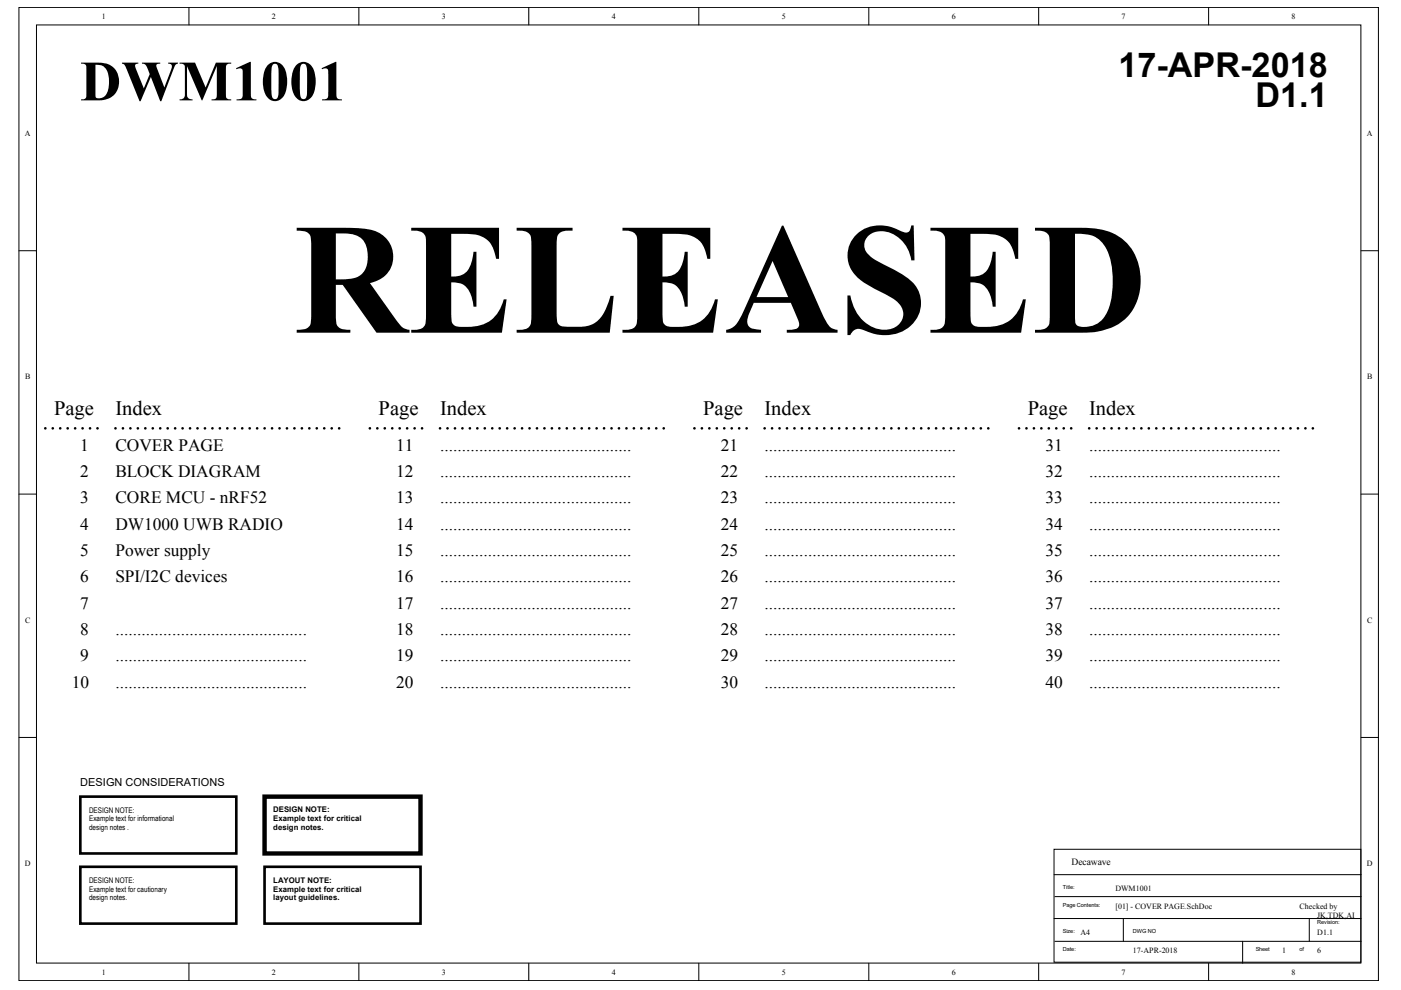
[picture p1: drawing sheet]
<svg xmlns="http://www.w3.org/2000/svg" width="297mm" height="210mm" viewBox="0 0 297 210" stroke-linecap="round" stroke-linejoin="round" font-family="sans-serif">
<defs><g id="words">
<text font-size="33.6" x="62.3" y="70.5">RELEASED</text>
<text font-size="12.1" x="17" y="21.3">DWM1001</text>
<g font-size="7.3">
<text x="237.1" y="16.2">17-APR-2018</text>
<text x="266.2" y="22.6">D1.1</text>
</g>
<g font-size="4.4">
<text x="11.5" y="88">Page</text>
<text x="24.5" y="88">Index</text>
<text x="80.3" y="88">Page</text>
<text x="93.3" y="88">Index</text>
<text x="149.1" y="88">Page</text>
<text x="162.1" y="88">Index</text>
<text x="217.9" y="88">Page</text>
<text x="230.9" y="88">Index</text>
</g>
<g font-size="3.7">
<text x="17" y="95.6">1</text>
<text x="24.5" y="95.6">COVER PAGE</text>
<text x="84" y="95.6">11</text>
<text x="93.3" y="95.6">............................................</text>
<text x="152.8" y="95.6">21</text>
<text x="162.1" y="95.6">............................................</text>
<text x="221.7" y="95.6">31</text>
<text x="230.9" y="95.6">............................................</text>
<text x="17" y="101.2">2</text>
<text x="24.5" y="101.2">BLOCK DIAGRAM</text>
<text x="84" y="101.2">12</text>
<text x="93.3" y="101.2">............................................</text>
<text x="152.8" y="101.2">22</text>
<text x="162.1" y="101.2">............................................</text>
<text x="221.7" y="101.2">32</text>
<text x="230.9" y="101.2">............................................</text>
<text x="17" y="106.7">3</text>
<text x="24.5" y="106.7">CORE MCU - nRF52</text>
<text x="84" y="106.7">13</text>
<text x="93.3" y="106.7">............................................</text>
<text x="152.8" y="106.7">23</text>
<text x="162.1" y="106.7">............................................</text>
<text x="221.7" y="106.7">33</text>
<text x="230.9" y="106.7">............................................</text>
<text x="17" y="112.3">4</text>
<text x="24.5" y="112.3">DW1000 UWB RADIO</text>
<text x="84" y="112.3">14</text>
<text x="93.3" y="112.3">............................................</text>
<text x="152.8" y="112.3">24</text>
<text x="162.1" y="112.3">............................................</text>
<text x="221.7" y="112.3">34</text>
<text x="230.9" y="112.3">............................................</text>
<text x="17" y="117.9">5</text>
<text x="24.5" y="117.9">Power supply</text>
<text x="84" y="117.9">15</text>
<text x="93.3" y="117.9">............................................</text>
<text x="152.8" y="117.9">25</text>
<text x="162.1" y="117.9">............................................</text>
<text x="221.7" y="117.9">35</text>
<text x="230.9" y="117.9">............................................</text>
<text x="17" y="123.5">6</text>
<text x="24.5" y="123.5">SPI/I2C devices</text>
<text x="84" y="123.5">16</text>
<text x="93.3" y="123.5">............................................</text>
<text x="152.8" y="123.5">26</text>
<text x="162.1" y="123.5">............................................</text>
<text x="221.7" y="123.5">36</text>
<text x="230.9" y="123.5">............................................</text>
<text x="17" y="129">7</text>
<text x="84" y="129">17</text>
<text x="93.3" y="129">............................................</text>
<text x="152.8" y="129">27</text>
<text x="162.1" y="129">............................................</text>
<text x="221.7" y="129">37</text>
<text x="230.9" y="129">............................................</text>
<text x="17" y="134.7">8</text>
<text x="24.5" y="134.7">............................................</text>
<text x="84" y="134.7">18</text>
<text x="93.3" y="134.7">............................................</text>
<text x="152.8" y="134.7">28</text>
<text x="162.1" y="134.7">............................................</text>
<text x="221.7" y="134.7">38</text>
<text x="230.9" y="134.7">............................................</text>
<text x="17" y="140.2">9</text>
<text x="24.5" y="140.2">............................................</text>
<text x="84" y="140.2">19</text>
<text x="93.3" y="140.2">............................................</text>
<text x="152.8" y="140.2">29</text>
<text x="162.1" y="140.2">............................................</text>
<text x="221.7" y="140.2">39</text>
<text x="230.9" y="140.2">............................................</text>
<text x="15.2" y="145.8">10</text>
<text x="24.5" y="145.8">............................................</text>
<text x="84" y="145.8">20</text>
<text x="93.3" y="145.8">............................................</text>
<text x="152.8" y="145.8">30</text>
<text x="162.1" y="145.8">............................................</text>
<text x="221.7" y="145.8">40</text>
<text x="230.9" y="145.8">............................................</text>
</g>
<text font-size="2.3" x="17" y="166.6">DESIGN CONSIDERATIONS</text>
<text font-size="2" x="227.2" y="183.3">Decawave</text>
<g font-size="1.7">
<text x="21.6" y="4">1</text>
<text x="57.6" y="4">2</text>
<text x="93.7" y="4">3</text>
<text x="129.7" y="4">4</text>
<text x="165.8" y="4">5</text>
<text x="201.8" y="4">6</text>
<text x="237.8" y="4">7</text>
<text x="273.8" y="4">8</text>
<text x="5.3" y="28.9">A</text>
<text x="289.8" y="28.9">A</text>
<text x="5.3" y="80.5">B</text>
<text x="289.9" y="80.5">B</text>
<text x="5.3" y="132">C</text>
<text x="289.9" y="132">C</text>
<text x="5.3" y="183.7">D</text>
<text x="289.8" y="183.7">D</text>
<text x="236.5" y="189">DWM1001</text>
<text x="236.5" y="192.7">[01] - COVER PAGE.SchDoc</text>
<text x="275.5" y="192.7">Checked by</text>
<text x="279.3" y="194.6">JK,TDK,AI</text>
<text x="229.1" y="198.3">A4</text>
<text x="240.2" y="202">17-APR-2018</text>
<text x="271.8" y="202">1</text>
<text x="279.3" y="198.3">D1.1</text>
<text x="279.3" y="202">6</text>
<text x="21.6" y="206.6">1</text>
<text x="57.6" y="206.6">2</text>
<text x="93.7" y="206.6">3</text>
<text x="129.7" y="206.6">4</text>
<text x="165.8" y="206.6">5</text>
<text x="201.8" y="206.6">6</text>
<text x="237.8" y="206.6">7</text>
<text x="273.8" y="206.6">8</text>
</g>
<g font-size="1.6">
<text x="18.9" y="172.3">DESIGN NOTE:</text>
<text x="57.9" y="172.3">DESIGN NOTE:</text>
<text x="18.9" y="174.2">Example text for informational</text>
<text x="18.9" y="176">design notes .</text>
<text x="57.9" y="174.1">Example text for critical</text>
<text x="57.9" y="176">design notes.</text>
<text x="18.9" y="187.2">DESIGN NOTE:</text>
<text x="18.9" y="189">Example text for cautionary</text>
<text x="18.9" y="190.9">design notes.</text>
<text x="57.9" y="187.1">LAYOUT NOTE:</text>
<text x="57.9" y="189">Example text for critical</text>
<text x="57.9" y="190.9">layout guidelines.</text>
</g>
<g font-size="1.2">
<text x="225.3" y="188.6">Title:</text>
<text x="225.3" y="197.9">Size:</text>
<text x="225.3" y="192.3">Page Contents:</text>
<text x="240.2" y="197.9">DWG NO</text>
<text x="279.3" y="196">Revision:</text>
<text x="225.3" y="201.6">Date:</text>
<text x="266.2" y="201.6">Sheet</text>
<text x="275.5" y="201.6">of</text>
</g>
</g></defs>
<g fill="#fff" stroke="#000" stroke-width=".21">
<path d="M4 1.6h288.3v206.3h-288.3z"/>
<path d="M7.7 5.3h280.8v198.9h-280.8z"/>
</g>
<g fill="none" stroke="#000" stroke-width=".21">
<path d="M40.1 1.6v3.7M76.1 1.6v3.7M112.1 1.6v3.7M148.2 1.6v3.7M184.2 1.6v3.7M220.2 1.6v3.7M256.2 1.6v3.7M4 53.2h3.7M288.6 53.2h3.7M4 104.8h3.7M288.6 104.8h3.7M4 156.4h3.7"/>
<path d="M288.6 156.4h3.7M223.5 180.1h65v23.9h-65zM223.5 185.5h65.1M223.5 194.8h65.1M223.7 199.6h64.9M223.7 190.1h64.9M238.2 194.8v4.8M263.5 199.6v4.6M277.6 194.8v4.8M40.1 204.2v3.8M76.1 204.2v3.8M112.1 204.2v3.8"/>
<path d="M148.2 204.2v3.8M184.2 204.2v3.8M220.2 204.2v3.8M256.2 204.2v3.8"/>
</g>
<path d="M9.6 90.8h11.2M24.5 90.8h48.3M78.4 90.8h11.2M93.3 90.8h48.3M147.2 90.8h11.2M162.1 90.8h48.4M216 90.8h11.2M230.9 90.8h48.4" fill="none" stroke="#000" stroke-width=".56" stroke-dasharray="0 1.6"/>
<path d="M17 168.9h33.1v12.1h-33.1zM17 183.8h33.1v12h-33.1zM56.1 183.8h33.1v12h-33.1z" fill="none" stroke="#000" stroke-width=".56"/>
<path d="M56.1 168.9h33.1v12.1h-33.1z" fill="none" stroke="#000" stroke-width=".93"/>
<use href="#words"/>
</svg>
